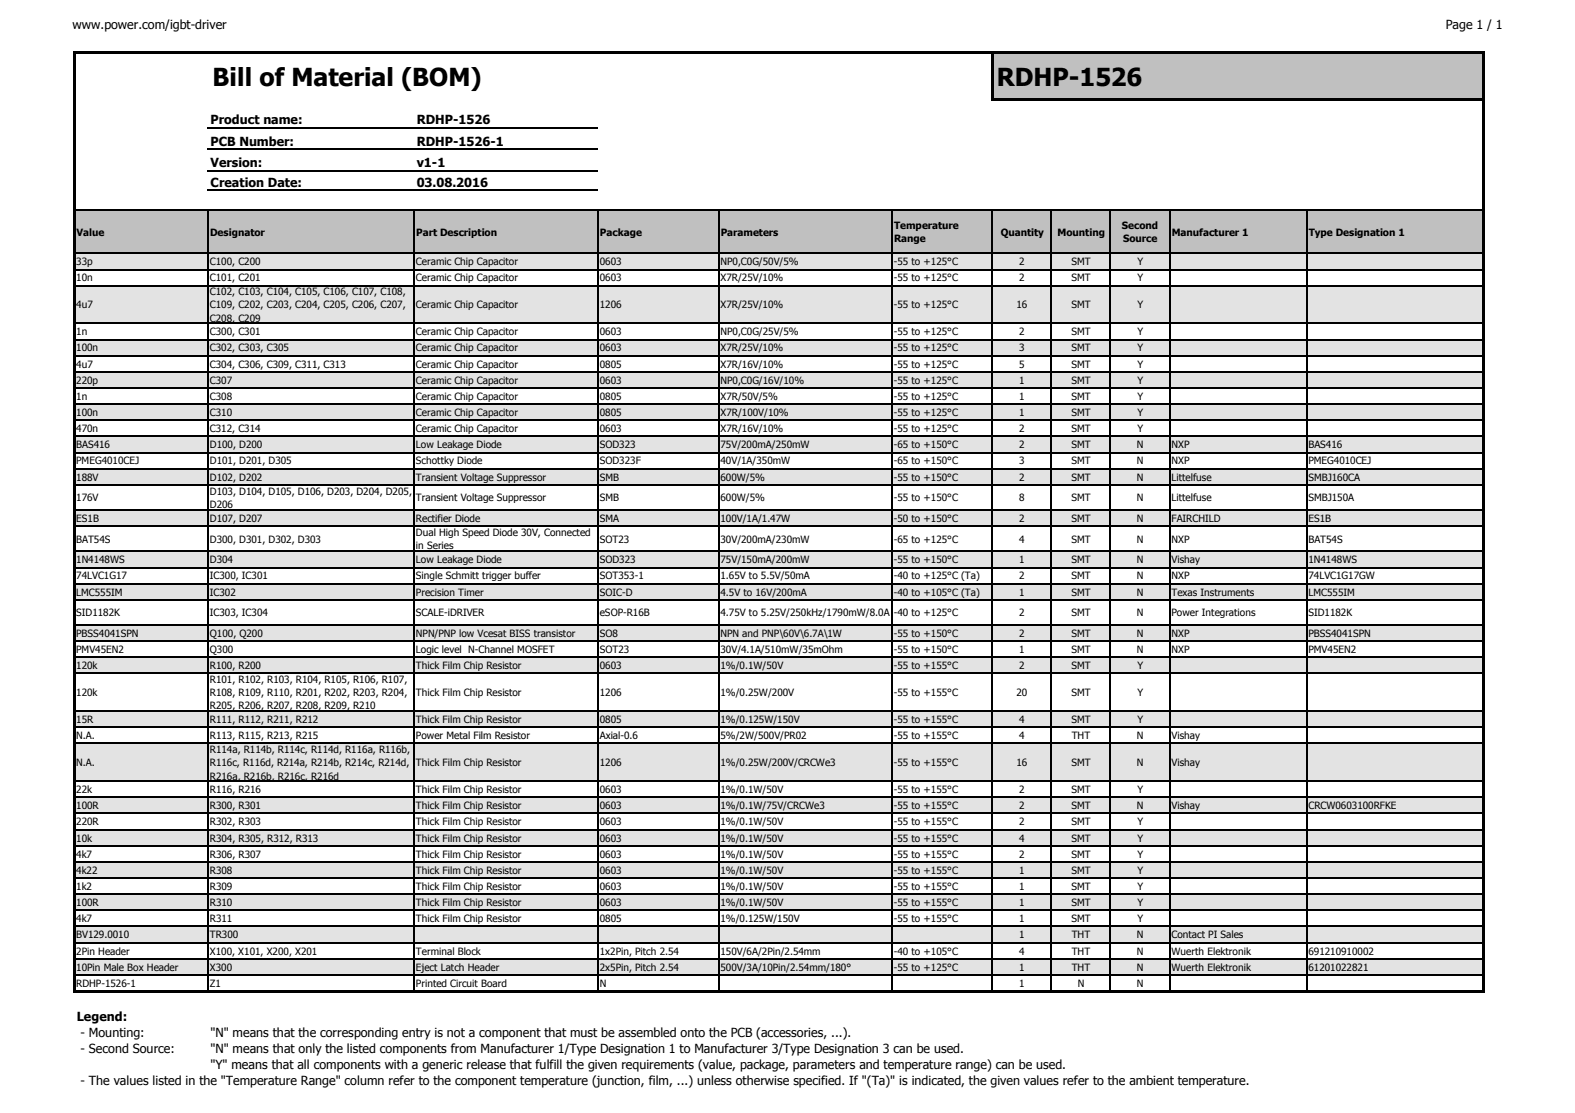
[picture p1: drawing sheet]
<svg xmlns="http://www.w3.org/2000/svg" width="420mm" height="297mm" viewBox="0 0 420 297" stroke-linecap="round" stroke-linejoin="round" font-family="sans-serif">
<defs><g id="words">
<g font-size="6.6">
<text x="56.7" y="22.9">Bill of Material (BOM)</text>
<text x="265.7" y="22.9">RDHP-1526</text>
</g>
<g font-size="3.3">
<text x="19.3" y="7.8">www.power.com/igbt-driver</text>
<text x="385.4" y="7.8">Page 1 / 1</text>
<text x="56.1" y="33.2">Product name:</text>
<text x="111.1" y="33.2">RDHP-1526</text>
<text x="56.1" y="38.9">PCB Number:</text>
<text x="111.1" y="38.9">RDHP-1526-1</text>
<text x="56.1" y="44.6">Version:</text>
<text x="111.1" y="44.6">v1-1</text>
<text x="56.1" y="49.8">Creation Date:</text>
<text x="111.1" y="49.8">03.08.2016</text>
<text x="20.5" y="272.4">Legend:</text>
<text x="21.5" y="276.5">- Mounting:</text>
<text x="21.5" y="280.8">- Second Source:</text>
<text x="56.1" y="276.5">&quot;N&quot; means that the corresponding entry is not a component that must be assembled onto the PCB (accessories, ...).</text>
<text x="56.1" y="280.8">&quot;N&quot; means that only the listed components from Manufacturer 1/Type Designation 1 to Manufacturer 3/Type Designation 3 can be used.</text>
<text x="56.1" y="285.2">&quot;Y&quot; means that all components with a generic release that fulfill the given requirements (value, package, parameters and temperature range) can be used.</text>
<text x="21.5" y="289.5">- The values listed in the &quot;Temperature Range&quot; column refer to the component temperature (junction, film, ...) unless otherwise specified. If &quot;(Ta)&quot; is indicated, the given values refer to the ambient temperature.</text>
</g>
<g font-size="2.7">
<text x="20.4" y="62.8">Value</text>
<text x="56" y="62.8">Designator</text>
<text x="111" y="62.8">Part Description</text>
<text x="159.9" y="62.8">Package</text>
<text x="192.1" y="62.8">Parameters</text>
<text x="238.3" y="61.1">Temperature</text>
<text x="238.3" y="64.6">Range</text>
<text x="266.8" y="62.8">Quantity</text>
<text x="281.9" y="62.8">Mounting</text>
<text x="299.1" y="61.1">Second</text>
<text x="299.4" y="64.6">Source</text>
<text x="312.4" y="62.8">Manufacturer 1</text>
<text x="348.9" y="62.8">Type Designation 1</text>
<text x="20.3" y="70.8">33p</text>
<text x="56" y="70.8">C100, C200</text>
<text x="110.9" y="70.8">Ceramic Chip Capacitor</text>
<text x="159.9" y="70.8">0603</text>
<text x="192.1" y="70.8">NP0,C0G/50V/5%</text>
<text x="238.3" y="70.8">-55 to +125°C</text>
<text x="271.7" y="70.8">2</text>
<text x="285.6" y="70.8">SMT</text>
<text x="303.2" y="70.8">Y</text>
<text x="20.3" y="75.1">10n</text>
<text x="56" y="75.1">C101, C201</text>
<text x="110.9" y="75.1">Ceramic Chip Capacitor</text>
<text x="159.9" y="75.1">0603</text>
<text x="192.1" y="75.1">X7R/25V/10%</text>
<text x="238.3" y="75.1">-55 to +125°C</text>
<text x="271.7" y="75.1">2</text>
<text x="285.6" y="75.1">SMT</text>
<text x="303.2" y="75.1">Y</text>
<text x="20.3" y="82.3">4u7</text>
<text x="56" y="78.8">C102, C103, C104, C105, C106, C107, C108,</text>
<text x="56" y="82.3">C109, C202, C203, C204, C205, C206, C207,</text>
<text x="110.9" y="82.3">Ceramic Chip Capacitor</text>
<text x="159.9" y="82.3">1206</text>
<text x="192.1" y="82.3">X7R/25V/10%</text>
<text x="238.3" y="82.3">-55 to +125°C</text>
<text x="270.9" y="82.3">16</text>
<text x="285.6" y="82.3">SMT</text>
<text x="303.2" y="82.3">Y</text>
<text x="20.3" y="89.4">1n</text>
<text x="56" y="85.8">C208, C209</text>
<text x="56" y="89.4">C300, C301</text>
<text x="110.9" y="89.4">Ceramic Chip Capacitor</text>
<text x="159.9" y="89.4">0603</text>
<text x="192.1" y="89.4">NP0,C0G/25V/5%</text>
<text x="238.3" y="89.4">-55 to +125°C</text>
<text x="271.7" y="89.4">2</text>
<text x="285.6" y="89.4">SMT</text>
<text x="303.2" y="89.4">Y</text>
<text x="20.3" y="93.7">100n</text>
<text x="56" y="93.7">C302, C303, C305</text>
<text x="110.9" y="93.7">Ceramic Chip Capacitor</text>
<text x="159.9" y="93.7">0603</text>
<text x="192.1" y="93.7">X7R/25V/10%</text>
<text x="238.3" y="93.7">-55 to +125°C</text>
<text x="271.7" y="93.7">3</text>
<text x="285.6" y="93.7">SMT</text>
<text x="303.2" y="93.7">Y</text>
<text x="20.3" y="98">4u7</text>
<text x="56" y="98">C304, C306, C309, C311, C313</text>
<text x="110.9" y="98">Ceramic Chip Capacitor</text>
<text x="159.9" y="98">0805</text>
<text x="192.1" y="98">X7R/16V/10%</text>
<text x="238.3" y="98">-55 to +125°C</text>
<text x="271.7" y="98">5</text>
<text x="285.6" y="98">SMT</text>
<text x="303.2" y="98">Y</text>
<text x="20.3" y="102.4">220p</text>
<text x="20.3" y="106.7">1n</text>
<text x="56" y="102.4">C307</text>
<text x="56" y="106.7">C308</text>
<text x="110.9" y="102.4">Ceramic Chip Capacitor</text>
<text x="110.9" y="106.7">Ceramic Chip Capacitor</text>
<text x="159.9" y="102.4">0603</text>
<text x="159.9" y="106.7">0805</text>
<text x="192.1" y="102.4">NP0,C0G/16V/10%</text>
<text x="192.1" y="106.7">X7R/50V/5%</text>
<text x="238.3" y="102.4">-55 to +125°C</text>
<text x="238.3" y="106.7">-55 to +125°C</text>
<text x="271.7" y="102.4">1</text>
<text x="271.7" y="106.7">1</text>
<text x="285.6" y="102.4">SMT</text>
<text x="285.6" y="106.7">SMT</text>
<text x="303.2" y="102.4">Y</text>
<text x="303.2" y="106.7">Y</text>
<text x="20.3" y="111">100n</text>
<text x="56" y="111">C310</text>
<text x="110.9" y="111">Ceramic Chip Capacitor</text>
<text x="159.9" y="111">0805</text>
<text x="192.1" y="111">X7R/100V/10%</text>
<text x="238.3" y="111">-55 to +125°C</text>
<text x="271.7" y="111">1</text>
<text x="285.6" y="111">SMT</text>
<text x="303.2" y="111">Y</text>
<text x="20.3" y="115.3">470n</text>
<text x="20.3" y="119.6">BAS416</text>
<text x="56" y="115.3">C312, C314</text>
<text x="56" y="119.6">D100, D200</text>
<text x="110.9" y="115.3">Ceramic Chip Capacitor</text>
<text x="110.9" y="119.6">Low Leakage Diode</text>
<text x="159.9" y="115.3">0603</text>
<text x="159.9" y="119.6">SOD323</text>
<text x="192.1" y="115.3">X7R/16V/10%</text>
<text x="192.1" y="119.6">75V/200mA/250mW</text>
<text x="238.3" y="115.3">-55 to +125°C</text>
<text x="238.3" y="119.6">-65 to +150°C</text>
<text x="271.7" y="115.3">2</text>
<text x="271.7" y="119.6">2</text>
<text x="285.6" y="115.3">SMT</text>
<text x="285.6" y="119.6">SMT</text>
<text x="303.1" y="119.6">N</text>
<text x="303.2" y="115.3">Y</text>
<text x="312.3" y="119.6">NXP</text>
<text x="348.8" y="119.6">BAS416</text>
<text x="20.3" y="123.9">PMEG4010CEJ</text>
<text x="56" y="123.9">D101, D201, D305</text>
<text x="110.9" y="123.9">Schottky Diode</text>
<text x="159.9" y="123.9">SOD323F</text>
<text x="192.1" y="123.9">40V/1A/350mW</text>
<text x="238.3" y="123.9">-65 to +150°C</text>
<text x="271.7" y="123.9">3</text>
<text x="285.6" y="123.9">SMT</text>
<text x="303.1" y="123.9">N</text>
<text x="312.3" y="123.9">NXP</text>
<text x="348.8" y="123.9">PMEG4010CEJ</text>
<text x="20.3" y="128.2">188V</text>
<text x="56" y="128.2">D102, D202</text>
<text x="56" y="132">D103, D104, D105, D106, D203, D204, D205,</text>
<text x="110.9" y="128.2">Transient Voltage Suppressor</text>
<text x="159.9" y="128.2">SMB</text>
<text x="192.1" y="128.2">600W/5%</text>
<text x="238.3" y="128.2">-55 to +150°C</text>
<text x="271.7" y="128.2">2</text>
<text x="285.6" y="128.2">SMT</text>
<text x="303.1" y="128.2">N</text>
<text x="312.3" y="128.2">Littelfuse</text>
<text x="348.8" y="128.2">SMBJ160CA</text>
<text x="20.3" y="133.7">176V</text>
<text x="56" y="135.5">D206</text>
<text x="110.9" y="133.7">Transient Voltage Suppressor</text>
<text x="159.9" y="133.7">SMB</text>
<text x="192.1" y="133.7">600W/5%</text>
<text x="238.3" y="133.7">-55 to +150°C</text>
<text x="271.7" y="133.7">8</text>
<text x="285.6" y="133.7">SMT</text>
<text x="303.1" y="133.7">N</text>
<text x="312.3" y="133.7">Littelfuse</text>
<text x="348.8" y="133.7">SMBJ150A</text>
<text x="20.3" y="139.2">ES1B</text>
<text x="56" y="139.2">D107, D207</text>
<text x="110.9" y="139.2">Rectifier Diode</text>
<text x="110.9" y="143">Dual High Speed Diode 30V, Connected</text>
<text x="159.9" y="139.2">SMA</text>
<text x="192.1" y="139.2">100V/1A/1.47W</text>
<text x="238.3" y="139.2">-50 to +150°C</text>
<text x="271.7" y="139.2">2</text>
<text x="285.6" y="139.2">SMT</text>
<text x="303.1" y="139.2">N</text>
<text x="312.3" y="139.2">FAIRCHILD</text>
<text x="348.8" y="139.2">ES1B</text>
<text x="20.3" y="144.7">BAT54S</text>
<text x="56" y="144.7">D300, D301, D302, D303</text>
<text x="110.9" y="146.5">in Series</text>
<text x="159.9" y="144.7">SOT23</text>
<text x="192.1" y="144.7">30V/200mA/230mW</text>
<text x="238.3" y="144.7">-65 to +125°C</text>
<text x="271.7" y="144.7">4</text>
<text x="285.6" y="144.7">SMT</text>
<text x="303.1" y="144.7">N</text>
<text x="312.3" y="144.7">NXP</text>
<text x="348.8" y="144.7">BAT54S</text>
<text x="20.3" y="150.3">1N4148WS</text>
<text x="20.3" y="154.6">74LVC1G17</text>
<text x="56" y="150.3">D304</text>
<text x="56" y="154.6">IC300, IC301</text>
<text x="110.9" y="150.3">Low Leakage Diode</text>
<text x="110.9" y="154.6">Single Schmitt trigger buffer</text>
<text x="159.9" y="150.3">SOD323</text>
<text x="159.9" y="154.6">SOT353-1</text>
<text x="192.1" y="150.3">75V/150mA/200mW</text>
<text x="192.1" y="154.6">1.65V to 5.5V/50mA</text>
<text x="238.3" y="150.3">-55 to +150°C</text>
<text x="238.3" y="154.6">-40 to +125°C (Ta)</text>
<text x="271.7" y="150.3">1</text>
<text x="271.7" y="154.6">2</text>
<text x="285.6" y="150.3">SMT</text>
<text x="285.6" y="154.6">SMT</text>
<text x="303.1" y="150.3">N</text>
<text x="303.1" y="154.6">N</text>
<text x="312.3" y="150.3">Vishay</text>
<text x="312.3" y="154.6">NXP</text>
<text x="348.8" y="150.3">1N4148WS</text>
<text x="348.8" y="154.6">74LVC1G17GW</text>
<text x="20.3" y="158.9">LMC555IM</text>
<text x="56" y="158.9">IC302</text>
<text x="110.9" y="158.9">Precision Timer</text>
<text x="159.9" y="158.9">SOIC-D</text>
<text x="192.1" y="158.9">4.5V to 16V/200mA</text>
<text x="238.3" y="158.9">-40 to +105°C (Ta)</text>
<text x="271.7" y="158.9">1</text>
<text x="285.6" y="158.9">SMT</text>
<text x="303.1" y="158.9">N</text>
<text x="312.3" y="158.9">Texas Instruments</text>
<text x="348.8" y="158.9">LMC555IM</text>
<text x="20.3" y="164.4">SID1182K</text>
<text x="56" y="164.4">IC303, IC304</text>
<text x="110.9" y="164.4">SCALE-iDRIVER</text>
<text x="159.9" y="164.4">eSOP-R16B</text>
<text x="192.1" y="164.4">4.75V to 5.25V/250kHz/1790mW/8.0A</text>
<text x="238.3" y="164.4">-40 to +125°C</text>
<text x="271.7" y="164.4">2</text>
<text x="285.6" y="164.4">SMT</text>
<text x="303.1" y="164.4">N</text>
<text x="312.3" y="164.4">Power Integrations</text>
<text x="348.8" y="164.4">SID1182K</text>
<text x="20.3" y="169.9">PBSS4041SPN</text>
<text x="56" y="169.9">Q100, Q200</text>
<text x="110.9" y="169.9">NPN/PNP low Vcesat BISS transistor</text>
<text x="159.9" y="169.9">SO8</text>
<text x="192.1" y="169.9">NPN and PNP\60V\6.7A\1W</text>
<text x="238.3" y="169.9">-55 to +150°C</text>
<text x="271.7" y="169.9">2</text>
<text x="285.6" y="169.9">SMT</text>
<text x="303.1" y="169.9">N</text>
<text x="312.3" y="169.9">NXP</text>
<text x="348.8" y="169.9">PBSS4041SPN</text>
<text x="20.3" y="174.2">PMV45EN2</text>
<text x="20.3" y="178.5">120k</text>
<text x="56" y="174.2">Q300</text>
<text x="56" y="178.5">R100, R200</text>
<text x="110.9" y="174.2">Logic level N-Channel MOSFET</text>
<text x="110.9" y="178.5">Thick Film Chip Resistor</text>
<text x="159.9" y="174.2">SOT23</text>
<text x="159.9" y="178.5">0603</text>
<text x="192.1" y="174.2">30V/4.1A/510mW/35mOhm</text>
<text x="192.1" y="178.5">1%/0.1W/50V</text>
<text x="238.3" y="174.2">-55 to +150°C</text>
<text x="238.3" y="178.5">-55 to +155°C</text>
<text x="271.7" y="174.2">1</text>
<text x="271.7" y="178.5">2</text>
<text x="285.6" y="174.2">SMT</text>
<text x="285.6" y="178.5">SMT</text>
<text x="303.1" y="174.2">N</text>
<text x="303.2" y="178.5">Y</text>
<text x="312.3" y="174.2">NXP</text>
<text x="348.8" y="174.2">PMV45EN2</text>
<text x="20.3" y="185.7">120k</text>
<text x="56" y="182.2">R101, R102, R103, R104, R105, R106, R107,</text>
<text x="56" y="185.7">R108, R109, R110, R201, R202, R203, R204,</text>
<text x="110.9" y="185.7">Thick Film Chip Resistor</text>
<text x="159.9" y="185.7">1206</text>
<text x="192.1" y="185.7">1%/0.25W/200V</text>
<text x="238.3" y="185.7">-55 to +155°C</text>
<text x="270.9" y="185.7">20</text>
<text x="285.6" y="185.7">SMT</text>
<text x="303.2" y="185.7">Y</text>
<text x="56" y="189.2">R205, R206, R207, R208, R209, R210</text>
<text x="20.3" y="192.9">15R</text>
<text x="20.3" y="197.2">N.A.</text>
<text x="56" y="192.9">R111, R112, R211, R212</text>
<text x="56" y="197.2">R113, R115, R213, R215</text>
<text x="110.9" y="192.9">Thick Film Chip Resistor</text>
<text x="110.9" y="197.2">Power Metal Film Resistor</text>
<text x="159.9" y="192.9">0805</text>
<text x="159.9" y="197.2">Axial-0.6</text>
<text x="192.1" y="192.9">1%/0.125W/150V</text>
<text x="192.1" y="197.2">5%/2W/500V/PR02</text>
<text x="238.3" y="192.9">-55 to +155°C</text>
<text x="238.3" y="197.2">-55 to +155°C</text>
<text x="271.7" y="192.9">4</text>
<text x="271.7" y="197.2">4</text>
<text x="285.6" y="192.9">SMT</text>
<text x="285.7" y="197.2">THT</text>
<text x="303.1" y="197.2">N</text>
<text x="303.2" y="192.9">Y</text>
<text x="312.3" y="197.2">Vishay</text>
<text x="56" y="200.9">R114a, R114b, R114c, R114d, R116a, R116b,</text>
<text x="20.3" y="204.4">N.A.</text>
<text x="56" y="204.4">R116c, R116d, R214a, R214b, R214c, R214d,</text>
<text x="56" y="207.9">R216a, R216b, R216c, R216d</text>
<text x="110.9" y="204.4">Thick Film Chip Resistor</text>
<text x="159.9" y="204.4">1206</text>
<text x="192.1" y="204.4">1%/0.25W/200V/CRCWe3</text>
<text x="238.3" y="204.4">-55 to +155°C</text>
<text x="270.9" y="204.4">16</text>
<text x="285.6" y="204.4">SMT</text>
<text x="303.1" y="204.4">N</text>
<text x="312.3" y="204.4">Vishay</text>
<text x="20.3" y="211.6">22k</text>
<text x="20.3" y="215.9">100R</text>
<text x="56" y="211.6">R116, R216</text>
<text x="56" y="215.9">R300, R301</text>
<text x="110.9" y="211.6">Thick Film Chip Resistor</text>
<text x="110.9" y="215.9">Thick Film Chip Resistor</text>
<text x="159.9" y="211.6">0603</text>
<text x="159.9" y="215.9">0603</text>
<text x="192.1" y="211.6">1%/0.1W/50V</text>
<text x="192.1" y="215.9">1%/0.1W/75V/CRCWe3</text>
<text x="238.3" y="211.6">-55 to +155°C</text>
<text x="238.3" y="215.9">-55 to +155°C</text>
<text x="271.7" y="211.6">2</text>
<text x="271.7" y="215.9">2</text>
<text x="285.6" y="211.6">SMT</text>
<text x="285.6" y="215.9">SMT</text>
<text x="303.1" y="215.9">N</text>
<text x="303.2" y="211.6">Y</text>
<text x="312.3" y="215.9">Vishay</text>
<text x="348.8" y="215.9">CRCW0603100RFKE</text>
<text x="20.3" y="220.2">220R</text>
<text x="56" y="220.2">R302, R303</text>
<text x="110.9" y="220.2">Thick Film Chip Resistor</text>
<text x="159.9" y="220.2">0603</text>
<text x="192.1" y="220.2">1%/0.1W/50V</text>
<text x="238.3" y="220.2">-55 to +155°C</text>
<text x="271.7" y="220.2">2</text>
<text x="285.6" y="220.2">SMT</text>
<text x="303.2" y="220.2">Y</text>
<text x="20.3" y="224.5">10k</text>
<text x="56" y="224.5">R304, R305, R312, R313</text>
<text x="110.9" y="224.5">Thick Film Chip Resistor</text>
<text x="159.9" y="224.5">0603</text>
<text x="192.1" y="224.5">1%/0.1W/50V</text>
<text x="238.3" y="224.5">-55 to +155°C</text>
<text x="271.7" y="224.5">4</text>
<text x="285.6" y="224.5">SMT</text>
<text x="303.2" y="224.5">Y</text>
<text x="20.3" y="228.8">4k7</text>
<text x="20.3" y="233.1">4k22</text>
<text x="56" y="228.8">R306, R307</text>
<text x="56" y="233.1">R308</text>
<text x="110.9" y="228.8">Thick Film Chip Resistor</text>
<text x="110.9" y="233.1">Thick Film Chip Resistor</text>
<text x="159.9" y="228.8">0603</text>
<text x="159.9" y="233.1">0603</text>
<text x="192.1" y="228.8">1%/0.1W/50V</text>
<text x="192.1" y="233.1">1%/0.1W/50V</text>
<text x="238.3" y="228.8">-55 to +155°C</text>
<text x="238.3" y="233.1">-55 to +155°C</text>
<text x="271.7" y="228.8">2</text>
<text x="271.7" y="233.1">1</text>
<text x="285.6" y="228.8">SMT</text>
<text x="285.6" y="233.1">SMT</text>
<text x="303.2" y="228.8">Y</text>
<text x="303.2" y="233.1">Y</text>
<text x="20.3" y="237.4">1k2</text>
<text x="56" y="237.4">R309</text>
<text x="110.9" y="237.4">Thick Film Chip Resistor</text>
<text x="159.9" y="237.4">0603</text>
<text x="192.1" y="237.4">1%/0.1W/50V</text>
<text x="238.3" y="237.4">-55 to +155°C</text>
<text x="271.7" y="237.4">1</text>
<text x="285.6" y="237.4">SMT</text>
<text x="303.2" y="237.4">Y</text>
<text x="20.3" y="241.7">100R</text>
<text x="20.3" y="246">4k7</text>
<text x="56" y="241.7">R310</text>
<text x="56" y="246">R311</text>
<text x="110.9" y="241.7">Thick Film Chip Resistor</text>
<text x="110.9" y="246">Thick Film Chip Resistor</text>
<text x="159.9" y="241.7">0603</text>
<text x="159.9" y="246">0805</text>
<text x="192.1" y="241.7">1%/0.1W/50V</text>
<text x="192.1" y="246">1%/0.125W/150V</text>
<text x="238.3" y="241.7">-55 to +155°C</text>
<text x="238.3" y="246">-55 to +155°C</text>
<text x="271.7" y="241.7">1</text>
<text x="271.7" y="246">1</text>
<text x="285.6" y="241.7">SMT</text>
<text x="285.6" y="246">SMT</text>
<text x="303.2" y="241.7">Y</text>
<text x="303.2" y="246">Y</text>
<text x="20.3" y="250.3">BV129.0010</text>
<text x="56" y="250.3">TR300</text>
<text x="271.7" y="250.3">1</text>
<text x="285.7" y="250.3">THT</text>
<text x="303.1" y="250.3">N</text>
<text x="312.3" y="250.3">Contact PI Sales</text>
<text x="20.3" y="254.6">2Pin Header</text>
<text x="56" y="254.6">X100, X101, X200, X201</text>
<text x="110.9" y="254.6">Terminal Block</text>
<text x="159.9" y="254.6">1x2Pin, Pitch 2.54</text>
<text x="192.1" y="254.6">150V/6A/2Pin/2.54mm</text>
<text x="238.3" y="254.6">-40 to +105°C</text>
<text x="271.7" y="254.6">4</text>
<text x="285.7" y="254.6">THT</text>
<text x="303.1" y="254.6">N</text>
<text x="312.3" y="254.6">Wuerth Elektronik</text>
<text x="348.8" y="254.6">691210910002</text>
<text x="20.3" y="258.9">10Pin Male Box Header</text>
<text x="20.3" y="263.3">RDHP-1526-1</text>
<text x="56" y="258.9">X300</text>
<text x="56" y="263.3">Z1</text>
<text x="110.9" y="258.9">Eject Latch Header</text>
<text x="110.9" y="263.3">Printed Circuit Board</text>
<text x="159.9" y="258.9">2x5Pin, Pitch 2.54</text>
<text x="159.9" y="263.3">N</text>
<text x="192.1" y="258.9">500V/3A/10Pin/2.54mm/180°</text>
<text x="238.3" y="258.9">-55 to +125°C</text>
<text x="271.7" y="258.9">1</text>
<text x="271.7" y="263.3">1</text>
<text x="285.7" y="258.9">THT</text>
<text x="287.3" y="263.3">N</text>
<text x="303.1" y="258.9">N</text>
<text x="303.1" y="263.3">N</text>
<text x="312.3" y="258.9">Wuerth Elektronik</text>
<text x="348.8" y="258.9">61201022821</text>
</g>
</g></defs>
<path d="M264.5 14.1h131v12.4h-131z" fill-rule="evenodd" fill="#c0c0c0"/>
<g fill="#fff">
<path d="M19.8 26.4h375.7v13.4h-375.7z" fill-rule="evenodd"/>
<path d="M19.8 39.8h218v5.7h-218z" fill-rule="evenodd"/>
<path d="M237.7 39.8h58.4v5.7h-58.4z" fill-rule="evenodd"/>
<path d="M296 39.8h99.5v5.7h-99.5z" fill-rule="evenodd"/>
<path d="M19.8 45.5h375.7v10.5h-375.7z" fill-rule="evenodd"/>
</g>
<path d="M19.8 55.9h375.7v11.7h-375.7z" fill-rule="evenodd" fill="#c0c0c0"/>
<path d="M19.8 67.5h375.7v4.4h-375.7z" fill-rule="evenodd" fill="#e3e3e3"/>
<path d="M19.8 71.9h375.7v4.3h-375.7z" fill-rule="evenodd" fill="#fff"/>
<path d="M19.8 76.2h375.7v10.1h-375.7z" fill-rule="evenodd" fill="#e3e3e3"/>
<path d="M19.8 86.2h375.7v4.4h-375.7z" fill-rule="evenodd" fill="#fff"/>
<path d="M19.8 90.5h375.7v4.4h-375.7z" fill-rule="evenodd" fill="#e3e3e3"/>
<path d="M19.8 94.8h375.7v4.4h-375.7z" fill-rule="evenodd" fill="#fff"/>
<path d="M19.8 99.1h375.7v4.4h-375.7z" fill-rule="evenodd" fill="#e3e3e3"/>
<path d="M19.8 103.4h375.7v4.4h-375.7z" fill-rule="evenodd" fill="#fff"/>
<path d="M19.8 107.7h375.7v4.4h-375.7z" fill-rule="evenodd" fill="#e3e3e3"/>
<path d="M19.8 112.1h375.7v4.3h-375.7z" fill-rule="evenodd" fill="#fff"/>
<path d="M19.8 116.4h375.7v4.3h-375.7z" fill-rule="evenodd" fill="#e3e3e3"/>
<path d="M19.8 120.7h375.7v4.3h-375.7z" fill-rule="evenodd" fill="#fff"/>
<path d="M19.8 125h375.7v4.3h-375.7z" fill-rule="evenodd" fill="#e3e3e3"/>
<path d="M19.8 129.3h375.7v6.8h-375.7z" fill-rule="evenodd" fill="#fff"/>
<path d="M19.8 136h375.7v4.4h-375.7z" fill-rule="evenodd" fill="#e3e3e3"/>
<path d="M19.8 140.3h375.7v6.8h-375.7z" fill-rule="evenodd" fill="#fff"/>
<path d="M19.8 147h375.7v4.4h-375.7z" fill-rule="evenodd" fill="#e3e3e3"/>
<path d="M19.8 151.3h375.7v4.4h-375.7z" fill-rule="evenodd" fill="#fff"/>
<path d="M19.8 155.6h375.7v4.4h-375.7z" fill-rule="evenodd" fill="#e3e3e3"/>
<path d="M19.8 160h375.7v6.7h-375.7z" fill-rule="evenodd" fill="#fff"/>
<path d="M19.8 166.7h375.7v4.3h-375.7z" fill-rule="evenodd" fill="#e3e3e3"/>
<path d="M19.8 171h375.7v4.3h-375.7z" fill-rule="evenodd" fill="#fff"/>
<path d="M19.8 175.3h375.7v4.4h-375.7z" fill-rule="evenodd" fill="#e3e3e3"/>
<path d="M19.8 179.6h375.7v10.1h-375.7z" fill-rule="evenodd" fill="#fff"/>
<path d="M19.8 189.7h375.7v4.3h-375.7z" fill-rule="evenodd" fill="#e3e3e3"/>
<path d="M19.8 194h375.7v4.3h-375.7z" fill-rule="evenodd" fill="#fff"/>
<path d="M19.8 198.3h375.7v10.1h-375.7z" fill-rule="evenodd" fill="#e3e3e3"/>
<path d="M19.8 208.3h375.7v4.4h-375.7z" fill-rule="evenodd" fill="#fff"/>
<path d="M19.8 212.6h375.7v4.4h-375.7z" fill-rule="evenodd" fill="#e3e3e3"/>
<path d="M19.8 216.9h375.7v4.4h-375.7z" fill-rule="evenodd" fill="#fff"/>
<path d="M19.8 221.2h375.7v4.4h-375.7z" fill-rule="evenodd" fill="#e3e3e3"/>
<path d="M19.8 225.6h375.7v4.3h-375.7z" fill-rule="evenodd" fill="#fff"/>
<path d="M19.8 229.9h375.7v4.3h-375.7z" fill-rule="evenodd" fill="#e3e3e3"/>
<path d="M19.8 234.2h375.7v4.3h-375.7z" fill-rule="evenodd" fill="#fff"/>
<path d="M19.8 238.5h375.7v4.3h-375.7z" fill-rule="evenodd" fill="#e3e3e3"/>
<path d="M19.8 242.8h375.7v4.3h-375.7z" fill-rule="evenodd" fill="#fff"/>
<path d="M19.8 247.1h375.7v4.3h-375.7z" fill-rule="evenodd" fill="#e3e3e3"/>
<path d="M19.8 251.4h375.7v4.3h-375.7z" fill-rule="evenodd" fill="#fff"/>
<path d="M19.8 255.7h375.7v4.4h-375.7z" fill-rule="evenodd" fill="#e3e3e3"/>
<path d="M19.8 260h375.7v4.6h-375.7z" fill-rule="evenodd" fill="#fff"/>
<g fill="#000">
<path d="M20.1 13.8h375.6v.6h-375.6z" fill-rule="evenodd"/>
<path d="M264.2 14.4h.6v12.3h-.6z" fill-rule="evenodd"/>
<path d="M264.8 26.2h130.9v.5h-130.9z" fill-rule="evenodd"/>
<path d="M19.5 13.8h.6v251h-.6z" fill-rule="evenodd"/>
<path d="M20.1 264.3h375.6v.5h-375.6z" fill-rule="evenodd"/>
<path d="M395.2 14.4h.5v250.4h-.5z" fill-rule="evenodd"/>
</g>
<g fill="none" stroke="#000" stroke-width=".3">
<path d="M55.4 34.1h104M55.4 39.8h104M20.1 55.9h375.1M55.4 45.5h104M55.4 50.7h104M55.4 56.1v208.2M110.4 56.1v208.2M159.4 56.1v208.2M191.6 56.1v208.2M237.8 56.1v208.2M264.5 56.1v208.2M280.3 56.1v208.2"/>
<path d="M296 56.1v208.2M311.8 56.1v208.2M348.3 56.1v208.2M20.1 67.6h375.1M20.1 71.9h375.1M20.1 76.2h375.1M20.1 86.3h375.1M20.1 90.6h375.1M20.1 94.9h375.1M20.1 99.2h375.1M20.1 103.5h375.1M20.1 107.8h375.1"/>
<path d="M20.1 112.1h375.1M20.1 116.4h375.1M20.1 120.7h375.1M20.1 125h375.1M20.1 129.3h375.1M20.1 136h375.1M20.1 140.3h375.1M20.1 147.1h375.1M20.1 151.4h375.1M20.1 155.7h375.1M20.1 160h375.1M20.1 166.7h375.1"/>
<path d="M20.1 171h375.1M20.1 175.3h375.1M20.1 179.6h375.1M20.1 189.7h375.1M20.1 194h375.1M20.1 198.3h375.1M20.1 208.4h375.1M20.1 212.7h375.1M20.1 217h375.1M20.1 221.3h375.1M20.1 225.6h375.1M20.1 229.9h375.1"/>
<path d="M20.1 234.2h375.1M20.1 238.5h375.1M20.1 242.8h375.1M20.1 247.1h375.1M20.1 251.4h375.1M20.1 255.7h375.1M20.1 260h375.1"/>
</g>
<use href="#words"/>
</svg>
